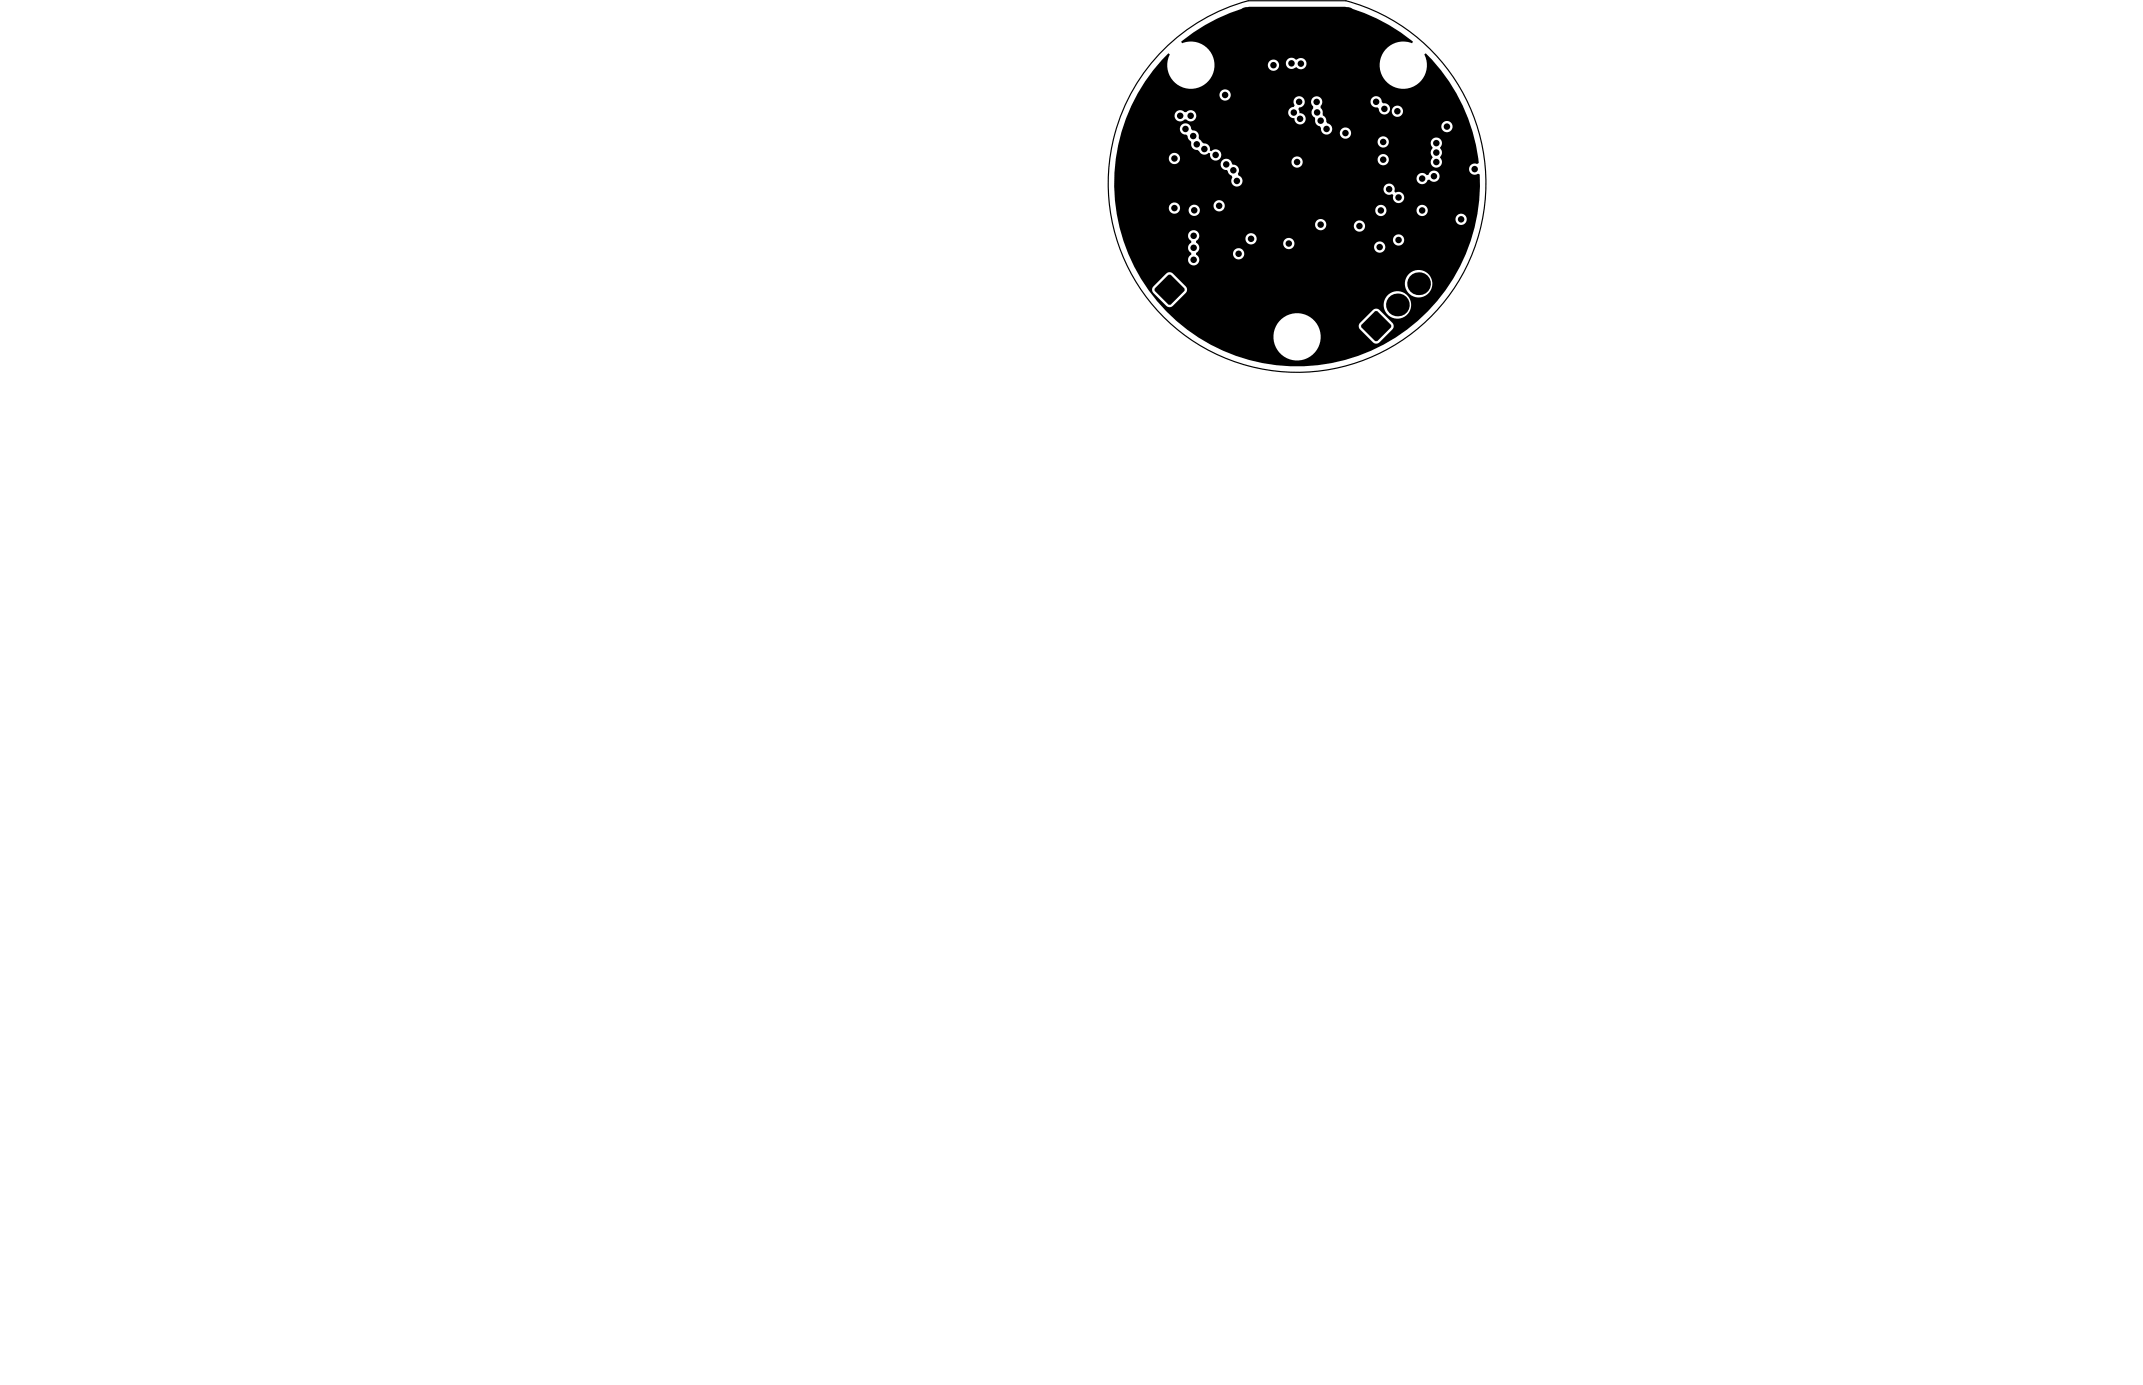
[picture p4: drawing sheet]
<svg xmlns="http://www.w3.org/2000/svg" width="302mm" height="195mm" viewBox="0 0 302 195" stroke-linecap="round" stroke-linejoin="round" font-family="sans-serif">
<circle cx="183" cy="25.9" r="26.7" fill="none" stroke="#000" stroke-width=".17"/>
<g fill="#000">
<path d="M164.8 38.8h.3h.1l-.2 .3zM163 40.7l.2 .2-.2 .2-.1-.1zM165 42.7l.2 .2-.1 .1-.3-.1zM167 40.7l.1 .3-.1 .1-.2-.2zM192.1 45.8l.2 .2-.2 .2-.1-.3zM193.9 44l.3-.1 .2 .1-.2 .2zM194.2 47.8l.2 .3h-.2h-.3zM196.2 45.8l.1 .3-.1 .1-.2-.2z"/>
<path d="M164.8 7.5l.2 .2a3.3 3.3 0 0 0 2.4 4.8 3.3 3.3 0 0 0 3.9-3.6 3.3 3.3 0 0 0-4.5-2.8l-.2-.2a25.3 25.3 0 0 1 9.6-4.9h13.6a25.2 25.2 0 0 1 9.5 4.9l-.1 .2a3.3 3.3 0 0 0-4.5 2.8 3.3 3.3 0 0 0 3.9 3.6 3.3 3.3 0 0 0 2.3-4.8l.2-.2a25.6 25.6 0 0 1 7.5 15.5l-.2 .1a.8 .8 0 0 0-1.2 .8 .8 .8 0 0 0 1.3 .6l.3 .1a25.8 25.8 0 0 1-35.2 25.3 25.8 25.8 0 0 1-8.8-42.4zM181.6 8.5a.83 .83 0 0 0 .1 1.1 .83 .83 0 0 0 1.2-.1 .8 .8 0 0 0 1.1 .1 .8 .8 0 0 0 .2-1.1 .8 .8 0 0 0-1.1-.2l-.3 .1a.81 .81 0 0 0-1.2 .1zM178.9 9.2a.8 .8 0 0 0 1.6 0 .8 .8 0 0 0-1.6 0zM172 13.4a.8 .8 0 0 0 1.6 0 .8 .8 0 0 0-1.6 0zM165.9 15.9a.79 .79 0 0 0 .1 1.1 .79 .79 0 0 0 1.1-.1h.3a.79 .79 0 0 0 1.1 0 .79 .79 0 0 0 0-1.1 .79 .79 0 0 0-1.1 0h-.3l-.1-.1a.8 .8 0 0 0-1.1 .2zM193.7 13.7a.83 .83 0 0 0-.3 1 .83 .83 0 0 0 1 .5l.1 .1a.81 .81 0 0 0 .9 .8 .81 .81 0 0 0 .7-.9 .81 .81 0 0 0-1-.7l-.2-.1a.79 .79 0 0 0-.4-.7 .79 .79 0 0 0-.8 0zM196.3 15.7a.8 .8 0 0 0 1.6 0 .8 .8 0 0 0-1.6 0zM182.6 13.9a.96 .96 0 0 0 0 1l-.1 .2a.79 .79 0 0 0-.8 .8 .79 .79 0 0 0 .9 .8 .8 .8 0 0 0 .8 .9 .8 .8 0 0 0 .8-.9 .8 .8 0 0 0-.9-.7l-.1-.6 .1-.2a.8 .8 0 0 0 .7-1.2 .8 .8 0 0 0-1.4-.1zM203.3 17.9a.8 .8 0 0 0 1.6 0 .8 .8 0 0 0-1.6 0zM185.3 13.8a.84 .84 0 0 0 0 1.3v.2a.79 .79 0 0 0 .2 1.3v.3a.79 .79 0 0 0 .7 .9l.2 .3a.8 .8 0 0 0 .6 .9 .8 .8 0 0 0 .9-.7 .8 .8 0 0 0-.6-.9l-.2-.3a.8 .8 0 0 0-.5-.8v-.5l-.3-.6v-.3a.79 .79 0 0 0 .1-1 .79 .79 0 0 0-1.1-.1zM189 18.8a.8 .8 0 0 0 1.6 0 .8 .8 0 0 0-1.6 0zM194.3 20a.8 .8 0 0 0 1.6 0 .8 .8 0 0 0-1.6 0zM166.8 17.6a.82 .82 0 0 0-.3 .9 .82 .82 0 0 0 .9 .5l.1 .2 .2 .5 .3 .3a.9 .9 0 0 0 .9 1.2l.3 .1a.79 .79 0 0 0 1.3 .3h.2a.81 .81 0 0 0 .6 1.1 .81 .81 0 0 0 1-.8 .81 .81 0 0 0-.9-.8l-.5 .2h-.2a.88 .88 0 0 0-.9-1.1l-.7-.6a.92 .92 0 0 0-.9-1.2l-.2-.2a.79 .79 0 0 0-.4-.7 .79 .79 0 0 0-.8 .1zM164.9 22.4a.8 .8 0 0 0 1.6 0 .8 .8 0 0 0-1.6 0zM194.3 22.5a.8 .8 0 0 0 1.6 0 .8 .8 0 0 0-1.6 0zM202.2 19.6a.86 .86 0 0 0-.1 1.3 .91 .91 0 0 0 0 1.3 .82 .82 0 0 0-.1 1.2 .82 .82 0 0 0 1.2 0 .82 .82 0 0 0-.1-1.2 .92 .92 0 0 0 0-1.3 .82 .82 0 0 0 .2-1.2 .82 .82 0 0 0-1.1-.1zM182.2 22.9a.8 .8 0 0 0 1.6 0 .8 .8 0 0 0-1.6 0zM200.2 24.6a.8 .8 0 0 0 0 1.3 .8 .8 0 0 0 1.2-.5l.3-.1a.8 .8 0 0 0 1.2 .1 .8 .8 0 0 0-.2-1.2 .8 .8 0 0 0-1.2 .5h-.2a.8 .8 0 0 0-1.1-.1zM172.5 22.6a.8 .8 0 0 0-.2 .9 .8 .8 0 0 0 .8 .5l.3 .5 .4 .3a.5 .5 0 0 1-.1 .6 .8 .8 0 0 0 .6 .9 .8 .8 0 0 0 1-.6 .8 .8 0 0 0-.6-.9 .5 .5 0 0 1 .1-.7 .8 .8 0 0 0-.9-.9 .9 .9 0 0 0-1.4-.6zM195.5 26.1a.79 .79 0 0 0-.2 1 .79 .79 0 0 0 1.1 .3l.2 .2a.8 .8 0 0 0 .6 1.1 .8 .8 0 0 0 .9-1 .8 .8 0 0 0-1.2-.5l-.2-.2a.8 .8 0 0 0-.2-.9 .8 .8 0 0 0-1 0zM171.2 29a.8 .8 0 0 0 1.6 0 .8 .8 0 0 0-1.6 0zM164.9 29.4a.8 .8 0 0 0 1.6 0 .8 .8 0 0 0-1.6 0zM167.7 29.7a.8 .8 0 0 0 1.6 0 .8 .8 0 0 0-1.6 0zM199.8 29.7a.8 .8 0 0 0 1.6 0 .8 .8 0 0 0-1.6 0zM194 29.7a.8 .8 0 0 0 1.6 0 .8 .8 0 0 0-1.6 0zM205.3 30.9a.8 .8 0 0 0 1.6 0 .8 .8 0 0 0-1.6 0zM185.5 31.7a.8 .8 0 0 0 1.6 0 .8 .8 0 0 0-1.6 0zM191 31.9a.8 .8 0 0 0 1.6 0 .8 .8 0 0 0-1.6 0zM175.7 33.7a.8 .8 0 0 0 1.6 0 .8 .8 0 0 0-1.6 0zM196.5 33.9a.8 .8 0 0 0 1.6 0 .8 .8 0 0 0-1.6 0zM181 34.4a.8 .8 0 0 0 1.6 0 .8 .8 0 0 0-1.6 0zM193.8 34.9a.8 .8 0 0 0 1.6 0 .8 .8 0 0 0-1.6 0zM173.9 35.8a.8 .8 0 0 0 1.6 0 .8 .8 0 0 0-1.6 0zM167.8 32.8a.79 .79 0 0 0 .2 1.2v.3a.79 .79 0 0 0-.4 .7 .79 .79 0 0 0 .4 .7v.3a.8 .8 0 0 0-.2 1.2 .8 .8 0 0 0 1.2 0 .8 .8 0 0 0-.2-1.2v-.3a.79 .79 0 0 0 .4-.7 .79 .79 0 0 0-.4-.7v-.3a.8 .8 0 0 0 .2-1.2 .8 .8 0 0 0-1.2 0zM198.2 40a1.95 1.95 0 0 0 3.9 0 1.95 1.95 0 0 0-3.9 0zM164.5 38.6l-1.8 1.8-.2 .5 .2 .4 1.8 1.9 .5 .2 .5-.2 1.8-1.9 .2-.4-.2-.5-1.8-1.8-.5-.2zM195.2 43a1.95 1.95 0 0 0 3.9 0 1.95 1.95 0 0 0-3.9 0zM193.7 43.7l-1.8 1.9-.2 .4 .2 .5 1.8 1.8 .5 .2 .4-.2 1.8-1.8 .2-.5-.2-.4-1.8-1.9-.4-.2zM179.7 47.5a3.3 3.3 0 0 0 6.6 0 3.3 3.3 0 0 0-6.6 0z"/>
<circle cx="165" cy="18.4" r=".46"/>
<circle cx="166.5" cy="16.3" r=".46"/>
<circle cx="167.2" cy="18.2" r=".46"/>
<circle cx="168" cy="16.3" r=".46"/>
<circle cx="168.3" cy="19.2" r=".46"/>
<circle cx="172.8" cy="13.4" r=".46"/>
<circle cx="177.3" cy="16.7" r=".46"/>
<circle cx="177.8" cy="9.2" r=".46"/>
<circle cx="179.7" cy="9.2" r=".46"/>
<circle cx="182.2" cy="8.9" r=".46"/>
<circle cx="182.5" cy="15.9" r=".46"/>
<circle cx="183" cy="4.7" r=".46"/>
<circle cx="183.3" cy="14.4" r=".46"/>
<circle cx="183.4" cy="16.8" r=".46"/>
<circle cx="183.5" cy="9" r=".46"/>
<circle cx="185.8" cy="14.4" r=".46"/>
<circle cx="185.8" cy="15.9" r=".46"/>
<circle cx="186.3" cy="17" r=".46"/>
<circle cx="187.2" cy="18.2" r=".46"/>
<circle cx="188.1" cy="9.2" r=".46"/>
<circle cx="189.8" cy="18.8" r=".46"/>
<circle cx="191.9" cy="16.7" r=".46"/>
<circle cx="194.1" cy="14.4" r=".46"/>
<circle cx="195.3" cy="15.4" r=".46"/>
<circle cx="197.1" cy="15.7" r=".46"/>
<circle cx="204.1" cy="17.9" r=".46"/>
<circle cx="205.9" cy="17.5" r=".46"/>
<circle cx="160.4" cy="36.7" r=".46"/>
<circle cx="160.4" cy="35" r=".46"/>
<circle cx="160.4" cy="33.3" r=".46"/>
<circle cx="164.8" cy="28.4" r=".46"/>
<circle cx="164.8" cy="23.3" r=".46"/>
<circle cx="165.7" cy="29.4" r=".46"/>
<circle cx="165.7" cy="22.4" r=".46"/>
<circle cx="168.4" cy="36.7" r=".46"/>
<circle cx="168.4" cy="35" r=".46"/>
<circle cx="168.4" cy="33.3" r=".46"/>
<circle cx="168.5" cy="29.7" r=".46"/>
<circle cx="168.8" cy="20.4" r=".46"/>
<circle cx="169.9" cy="35.8" r=".46"/>
<circle cx="169.9" cy="21" r=".46"/>
<circle cx="171.5" cy="21.9" r=".46"/>
<circle cx="172" cy="29" r=".46"/>
<circle cx="173" cy="23.2" r=".46"/>
<circle cx="174" cy="24" r=".46"/>
<circle cx="174.5" cy="25.5" r=".46"/>
<circle cx="174.7" cy="35.8" r=".46"/>
<circle cx="175.6" cy="31.2" r=".46"/>
<circle cx="176.5" cy="33.7" r=".46"/>
<circle cx="178" cy="35.6" r=".46"/>
<circle cx="180.5" cy="22.7" r=".46"/>
<circle cx="181.8" cy="34.4" r=".46"/>
<circle cx="183" cy="22.9" r=".46"/>
<circle cx="184.5" cy="34.4" r=".46"/>
<circle cx="185" cy="22.7" r=".46"/>
<circle cx="186.3" cy="31.7" r=".46"/>
<circle cx="188" cy="35.6" r=".46"/>
<circle cx="191.8" cy="31.9" r=".46"/>
<circle cx="194.6" cy="34.9" r=".46"/>
<circle cx="194.8" cy="28.4" r=".46"/>
<circle cx="194.8" cy="29.7" r=".46"/>
<circle cx="195.1" cy="20" r=".46"/>
<circle cx="195.1" cy="22.5" r=".46"/>
<circle cx="196" cy="26.7" r=".46"/>
<circle cx="197.3" cy="33.9" r=".46"/>
<circle cx="197.3" cy="27.9" r=".46"/>
<circle cx="200.6" cy="29.7" r=".46"/>
<circle cx="200.6" cy="25.2" r=".46"/>
<circle cx="202.3" cy="24.9" r=".46"/>
<circle cx="202.6" cy="21.5" r=".46"/>
<circle cx="202.6" cy="22.9" r=".46"/>
<circle cx="202.6" cy="20.2" r=".46"/>
<circle cx="203.1" cy="37" r="1.6"/>
<circle cx="204" cy="33" r=".46"/>
<circle cx="206.1" cy="30.9" r=".46"/>
<circle cx="208" cy="23.9" r=".46"/>
<circle cx="168" cy="43.9" r="1.6"/>
<circle cx="180.9" cy="40.1" r=".46"/>
<circle cx="190.6" cy="40.1" r=".46"/>
<circle cx="197.1" cy="43" r="1.6"/>
<circle cx="200.1" cy="40" r="1.6"/>
</g>
<g fill="#000">
<path d="M164.8 38.8h.4l1.8 1.9v.4l-1.8 1.8h-.4l-1.8-1.8v-.4z" fill-rule="evenodd"/>
<path d="M193.9 44h.5l1.8 1.8v.4l-1.8 1.9h-.5l-1.8-1.9v-.4z" fill-rule="evenodd"/>
</g>
<path d="M175.8 1.9v2.5M175.8 11.3v1.6M190.2 1.9v2.5M190.2 11.3v1.6" fill="none" stroke="#000" stroke-width="1.8"/>
</svg>
